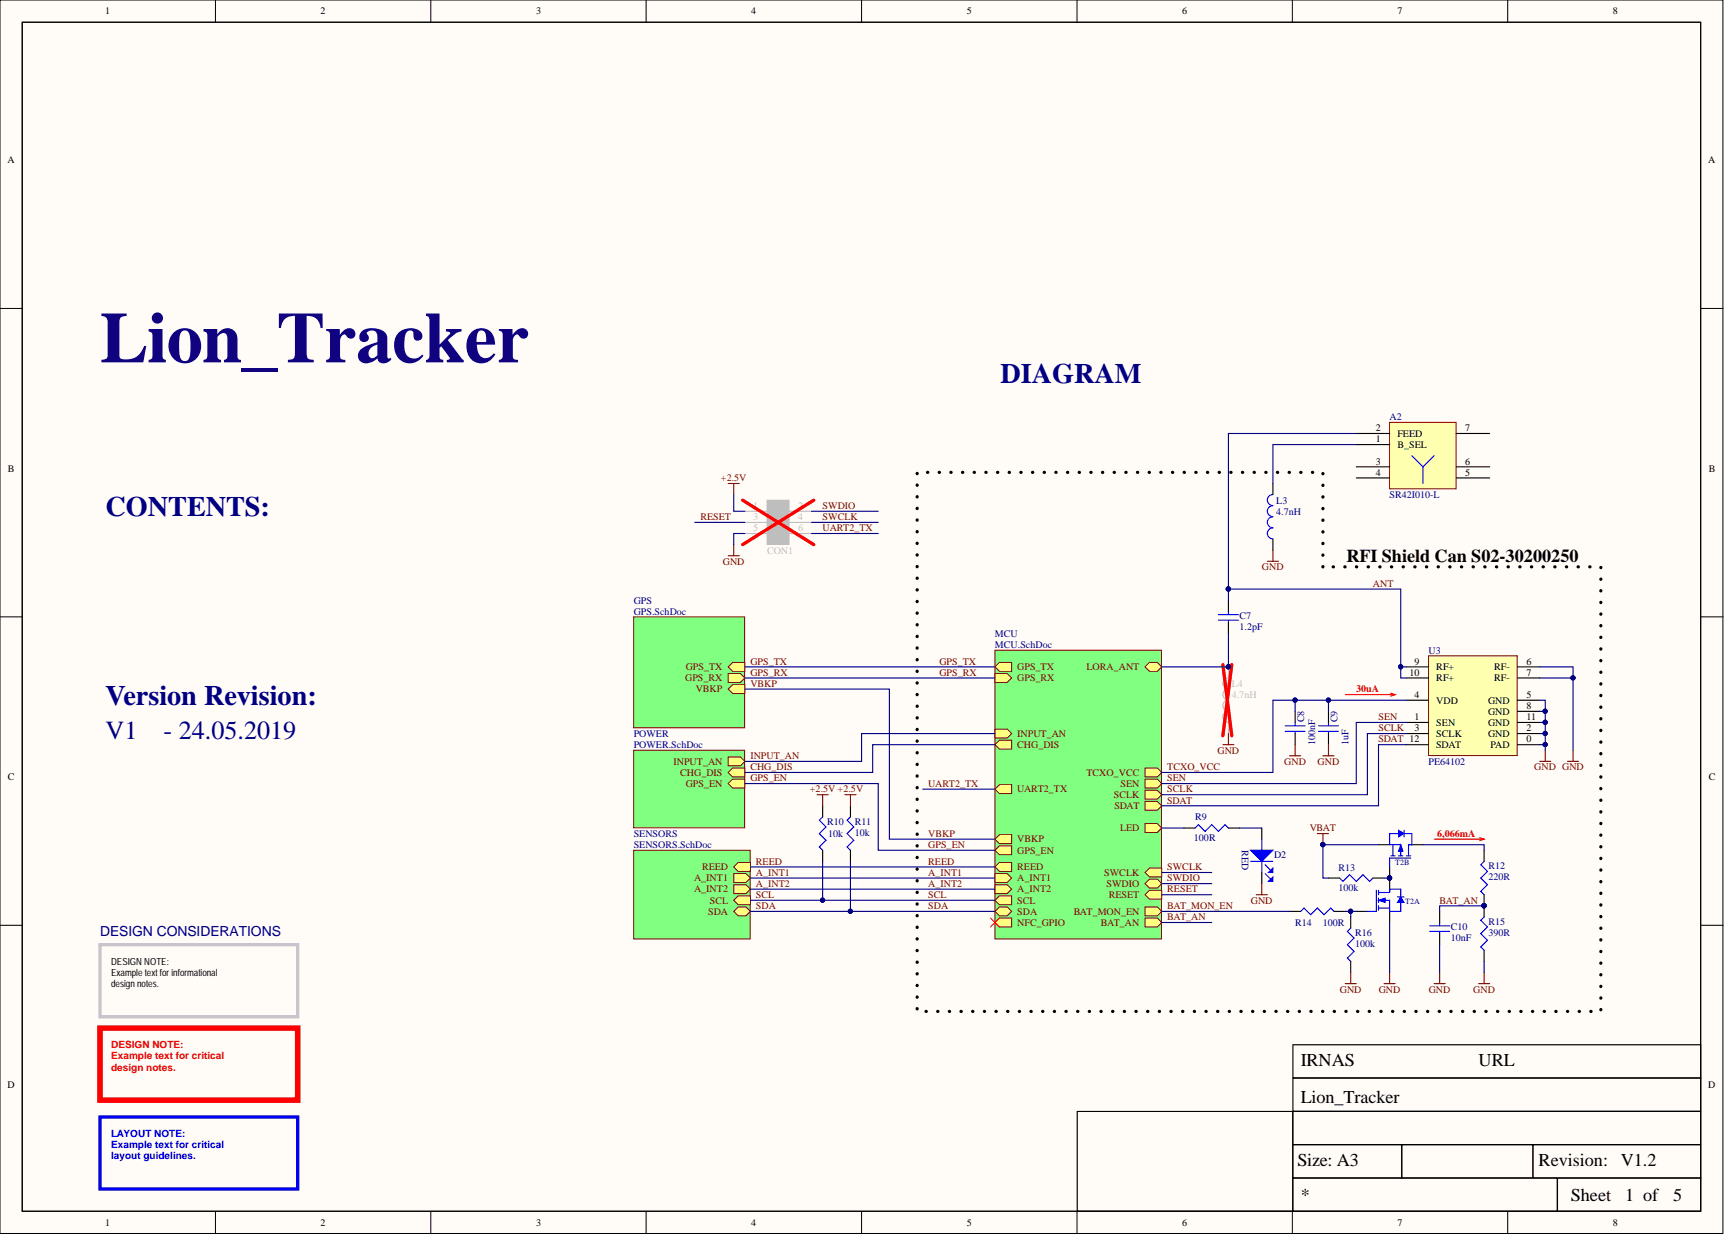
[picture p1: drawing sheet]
<svg xmlns="http://www.w3.org/2000/svg" width="393mm" height="282mm" viewBox="0 0 393 282" stroke-linecap="round" stroke-linejoin="round" font-family="sans-serif">
<defs><g id="words">
<text font-size="16.5" fill="#11037f" x="22.8" y="82.6">Lion_Tracker</text>
<g font-size="6.4" fill="#000080">
<text x="228.1" y="87.3">DIAGRAM</text>
<text x="24.1" y="117.7">CONTENTS:</text>
<text x="24.1" y="160.8">Version Revision:</text>
</g>
<g font-size="6" fill="#000080">
<text x="24.1" y="168.6">V1</text>
<text x="37.3" y="168.6">- 24.05.2019</text>
</g>
<g font-size="4.1">
<text x="307" y="128.1">RFI Shield Can S02-30200250</text>
<text x="296.6" y="243.2">IRNAS</text>
<text x="337.2" y="243.2">URL</text>
<text x="296.6" y="251.6">Lion_Tracker</text>
<text x="295.8" y="266">Size: A3</text>
<text x="350.8" y="266">Revision:</text>
<text x="369.6" y="266">V1.2</text>
<text x="296.6" y="273.9">*</text>
<text x="358.2" y="273.9">Sheet</text>
<text x="370.6" y="273.9">1 of</text>
<text x="381.5" y="273.9">5</text>
</g>
<text font-size="3.2" fill="#000080" x="22.8" y="213.5">DESIGN CONSIDERATIONS</text>
<g font-size="2.3">
<text x="24" y="3.3">1</text>
<text x="73.1" y="3.3">2</text>
<text x="122.2" y="3.3">3</text>
<text x="171.3" y="3.3">4</text>
<text x="220.5" y="3.3">5</text>
<text x="269.6" y="3.3">6</text>
<text x="318.7" y="3.3">7</text>
<text x="367.8" y="3.3">8</text>
<text x="1.7" y="37.2">A</text>
<text x="389.5" y="37.2">A</text>
<text x="313.7" y="100.9">1</text>
<text x="313.7" y="98.3">2</text>
<text x="318.6" y="99.6">FEED</text>
<text x="334.1" y="98.3">7</text>
<text x="1.8" y="107.6">B</text>
<text x="313.7" y="106">3</text>
<text x="318.6" y="102.2">B_SEL</text>
<text x="334.1" y="106">6</text>
<text x="389.6" y="107.6">B</text>
<text x="313.7" y="108.5">4</text>
<text x="334.1" y="108.5">5</text>
<text x="321.4" y="154.1">10</text>
<text x="322.6" y="151.6">9</text>
<text x="327.5" y="152.8">RF+</text>
<text x="327.5" y="155.4">RF+</text>
<text x="340.7" y="152.8">RF-</text>
<text x="340.7" y="155.4">RF-</text>
<text x="348.1" y="151.6">6</text>
<text x="348.1" y="154.1">7</text>
<text x="322.6" y="159.2">4</text>
<text x="327.5" y="160.4">VDD</text>
<text x="339.3" y="160.4">GND</text>
<text x="348.1" y="159.2">5</text>
<text x="348.1" y="161.7">8</text>
<text x="322.6" y="164.2">1</text>
<text x="322.6" y="166.8">3</text>
<text x="327.5" y="165.5">SEN</text>
<text x="339.3" y="163">GND</text>
<text x="339.3" y="165.5">GND</text>
<text x="348.1" y="166.8">2</text>
<text x="348.1" y="164.2">11</text>
<text x="327.5" y="168">SCLK</text>
<text x="327.5" y="170.6">SDAT</text>
<text x="339.3" y="168">GND</text>
<text x="339.9" y="170.6">PAD</text>
<text x="348.1" y="169.3">0</text>
<text x="1.8" y="177.9">C</text>
<text x="389.6" y="177.9">C</text>
<text x="1.7" y="248.2">D</text>
<text x="389.5" y="248.2">D</text>
<text x="24" y="279.6">1</text>
<text x="73.1" y="279.6">2</text>
<text x="122.2" y="279.6">3</text>
<text x="171.3" y="279.6">4</text>
<text x="220.5" y="279.6">5</text>
<text x="269.6" y="279.6">6</text>
<text x="318.7" y="279.6">7</text>
<text x="367.8" y="279.6">8</text>
</g>
<g font-size="2.3" fill="#000080">
<text x="316.9" y="95.8">A2</text>
<text x="316.9" y="113.6">SR42I010-L</text>
<text x="291" y="114.8">L3</text>
<text x="291" y="117.4">4.7nH</text>
<text x="144.5" y="137.6">GPS</text>
<text x="144.5" y="140.2">GPS.SchDoc</text>
<text x="282.6" y="141.2">C7</text>
<text x="282.6" y="143.7">1.2pF</text>
<text x="226.9" y="145.2">MCU</text>
<text x="226.9" y="147.8">MCU.SchDoc</text>
<text x="325.7" y="149">U3</text>
<text x="297.4" y="164.8" transform="rotate(-90 297.4 164.8)">C8</text>
<text x="305" y="164.8" transform="rotate(-90 305 164.8)">C9</text>
<text x="144.5" y="168">POWER</text>
<text x="144.5" y="170.6">POWER.SchDoc</text>
<text x="299.9" y="169.8" transform="rotate(-90 299.9 169.8)">100nF</text>
<text x="307.5" y="169.8" transform="rotate(-90 307.5 169.8)">1uF</text>
<text x="325.7" y="174.4">PE64102</text>
<text x="144.5" y="190.9">SENSORS</text>
<text x="188.6" y="188.1">R10</text>
<text x="188.9" y="190.9">10k</text>
<text x="194.9" y="188.1">R11</text>
<text x="194.9" y="190.6">10k</text>
<text x="272.3" y="191.9">100R</text>
<text x="272.5" y="187.1">R9</text>
<text x="144.5" y="193.4">SENSORS.SchDoc</text>
<text x="283.2" y="193.9" transform="rotate(90 283.2 193.9)">RED</text>
<text x="290.5" y="195.7">D2</text>
<text x="305.2" y="198.7">R13</text>
<text x="305.2" y="203.3">100k</text>
<text x="339.4" y="198.2">R12</text>
<text x="339.4" y="200.7">220R</text>
<text x="295.3" y="211.1">R14</text>
<text x="301.7" y="211.1">100R</text>
<text x="309" y="213.4">R16</text>
<text x="309" y="216">100k</text>
<text x="330.8" y="212.2">C10</text>
<text x="330.8" y="214.7">10nF</text>
<text x="339.4" y="210.9">R15</text>
<text x="339.4" y="213.4">390R</text>
</g>
<g font-size="2.3" fill="#800000">
<text x="164.4" y="109.8">+2.5V</text>
<text x="159.7" y="118.6">RESET</text>
<text x="187.6" y="116.1">SWDIO</text>
<text x="187.6" y="118.6">SWCLK</text>
<text x="187.6" y="121.2">UART2_TX</text>
<text x="164.8" y="128.8">GND</text>
<text x="287.8" y="130">GND</text>
<text x="313.1" y="133.8">ANT</text>
<text x="156.2" y="155.4">GPS_RX</text>
<text x="156.4" y="152.8">GPS_TX</text>
<text x="171.1" y="154.1">GPS_RX</text>
<text x="171.1" y="151.6">GPS_TX</text>
<text x="214.2" y="151.6">GPS_TX</text>
<text x="214.2" y="154.1">GPS_RX</text>
<text x="232" y="155.4">GPS_RX</text>
<text x="232" y="152.8">GPS_TX</text>
<text x="247.8" y="152.8">LORA_ANT</text>
<text x="158.6" y="157.9">VBKP</text>
<text x="171.1" y="156.6">VBKP</text>
<text x="314.3" y="164.2">SEN</text>
<text x="314.3" y="166.8">SCLK</text>
<text x="171.1" y="173.1">INPUT_AN</text>
<text x="232" y="168">INPUT_AN</text>
<text x="232" y="170.6">CHG_DIS</text>
<text x="277.6" y="171.9">GND</text>
<text x="314.3" y="169.3">SDAT 12</text>
<text x="153.6" y="174.4">INPUT_AN</text>
<text x="155.1" y="176.9">CHG_DIS</text>
<text x="156.4" y="179.5">GPS_EN</text>
<text x="171.1" y="178.2">GPS_EN</text>
<text x="171.1" y="175.7">CHG_DIS</text>
<text x="211.7" y="179.5">UART2_TX</text>
<text x="247.8" y="176.9">TCXO_VCC</text>
<text x="255.5" y="179.5">SEN</text>
<text x="266.2" y="175.7">TCXO_VCC</text>
<text x="266.2" y="178.2">SEN</text>
<text x="292.8" y="174.4">GND</text>
<text x="300.4" y="174.4">GND</text>
<text x="349.9" y="175.7">GND GND</text>
<text x="184.7" y="180.7">+2.5V +2.5V</text>
<text x="232" y="180.7">UART2_TX</text>
<text x="254" y="182">SCLK</text>
<text x="254.1" y="184.5">SDAT</text>
<text x="266.2" y="180.7">SCLK</text>
<text x="266.2" y="183.3">SDAT</text>
<text x="211.7" y="190.9">VBKP</text>
<text x="255.4" y="189.6">LED</text>
<text x="298.7" y="189.6">VBAT</text>
<text x="172.4" y="197.2">REED</text>
<text x="211.7" y="193.4">GPS_EN</text>
<text x="211.7" y="197.2">REED</text>
<text x="232" y="194.7">GPS_EN</text>
<text x="232" y="192.1">VBKP</text>
<text x="158.3" y="203.5">A_INT2</text>
<text x="158.3" y="201">A_INT1</text>
<text x="160.1" y="198.5">REED</text>
<text x="172.4" y="202.3">A_INT2</text>
<text x="172.4" y="199.7">A_INT1</text>
<text x="211.7" y="199.7">A_INT1</text>
<text x="211.7" y="202.3">A_INT2</text>
<text x="232" y="203.5">A_INT2</text>
<text x="232" y="201">A_INT1</text>
<text x="232" y="198.5">REED</text>
<text x="251.8" y="199.7">SWCLK</text>
<text x="252.3" y="202.3">SWDIO</text>
<text x="266.2" y="203.5">RESET</text>
<text x="266.2" y="201">SWDIO</text>
<text x="266.2" y="198.5">SWCLK</text>
<text x="161.5" y="208.6">SDA</text>
<text x="161.9" y="206.1">SCL</text>
<text x="172.4" y="207.3">SDA</text>
<text x="172.4" y="204.8">SCL</text>
<text x="211.7" y="204.8">SCL</text>
<text x="211.7" y="207.3">SDA</text>
<text x="232" y="206.1">SCL</text>
<text x="232" y="208.6">SDA</text>
<text x="244.8" y="208.6">BAT_MON_EN</text>
<text x="252.8" y="204.8">RESET</text>
<text x="266.2" y="207.3">BAT_MON_EN</text>
<text x="266.2" y="209.9">BAT_AN</text>
<text x="285.2" y="206.1">GND</text>
<text x="328.3" y="206.1">BAT_AN</text>
<text x="232" y="211.1">NFC_GPIO</text>
<text x="251" y="211.1">BAT_AN</text>
<text x="305.5" y="226.3">GND</text>
<text x="314.4" y="226.3">GND</text>
<text x="325.8" y="226.3">GND</text>
<text x="335.9" y="226.3">GND</text>
</g>
<g font-size="2.3" fill="#bfbebc">
<text x="171.7" y="116.1">1</text>
<text x="171.7" y="118.6">3</text>
<text x="182" y="116.1">2</text>
<text x="182" y="118.6">4</text>
<text x="171.7" y="121.2">5</text>
<text x="182" y="121.2">6</text>
<text x="174.9" y="126.2">CON1</text>
<text x="280.9" y="156.6">L4</text>
<text x="280.9" y="159.2">4.7nH</text>
</g>
<g font-size="2.3" fill="#f00">
<text x="309.2" y="157.9">30uA</text>
<text x="327.7" y="190.9">6,066mA</text>
<text x="25.3" y="239.1">DESIGN NOTE:</text>
<text x="25.3" y="241.6">Example text for critical</text>
<text x="25.3" y="244.1">design notes.</text>
</g>
<g font-size="2.3" fill="#00f">
<text x="25.3" y="259.3">LAYOUT NOTE:</text>
<text x="25.3" y="261.9">Example text for critical</text>
<text x="25.3" y="264.4">layout guidelines.</text>
</g>
<g font-size="2.2">
<text x="25.3" y="220.1">DESIGN NOTE:</text>
<text x="25.3" y="222.6">Example text for informational</text>
<text x="25.3" y="225.1">design notes.</text>
</g>
<g font-size="1.8" fill="#000080">
<text x="318.1" y="197.3">T2B</text>
<text x="320.4" y="206.2">T2A</text>
</g>
</g></defs>
<g fill="#fffcf8" stroke="#000" stroke-width=".23">
<path d="M0 0h392.9v281.3h-392.9z"/>
<path d="M5.1 5.1h382.7v271.1h-382.7z"/>
</g>
<g fill="none" stroke="#000" stroke-width=".23">
<path d="M49.1 0v5.1M98.2 0v5.1M147.3 0v5.1M196.5 0v5.1M245.6 0v5.1M294.7 0v5.1M343.8 0v5.1M0 70.3h5.1M387.9 70.3h5M0 140.7h5.1M387.9 140.7h5M0 211h5.1"/>
<path d="M387.9 211h5M49.1 276.3v5M98.2 276.3v5M147.3 276.3v5M196.5 276.3v5M245.6 276.3v5M294.7 276.3v5M343.8 276.3v5"/>
</g>
<path d="M5.1 5.1h382.7v271.1h-382.7zM294.8 238.3h93v7.5h-93zM245.6 253.5h49.2v22.7h-49.2zM294.8 253.5h93v7.5h-93zM294.8 245.9h93v7.5h-93zM294.8 261.1h24.8v7.5h-24.8zM294.8 268.7h60.3v7.5h-60.3zM319.7 261.1h29.8v7.5h-29.8zM349.6 261.1h38.2v7.5h-38.2zM355.2 268.7h32.6v7.5h-32.6z" fill="none" stroke="#000" stroke-width=".25"/>
<path d="M22.8 215.4h45.1v16.5h-45.1z" fill="none" stroke="#c6c3c6" stroke-width=".76"/>
<path d="M22.8 234.5h45.1v16.4h-45.1z" fill="none" stroke="#f00" stroke-width="1.3"/>
<path d="M22.8 254.7h45.1v16.5h-45.1z" fill="none" stroke="#00f" stroke-width=".76"/>
<path d="M144.5 193.9h26.6v20.2h-26.6z" fill="#80ff80" stroke="#800000" stroke-width=".23"/>
<path d="M167.3 205.3l1-1h2.8v2h-2.8z" fill-rule="evenodd" fill="#ffff80"/>
<path d="M167.3 205.3l1-1h2.8v2h-2.8z" fill="none" stroke="#800000" stroke-width=".23"/>
<path d="M167.3 207.8l1-1h1.8l1 1-1 1.1h-1.8z" fill-rule="evenodd" fill="#ffff80"/>
<path d="M167.3 207.8l1-1h1.8l1 1-1 1.1h-1.8z" fill="none" stroke="#800000" stroke-width=".23"/>
<path d="M167.3 197.7l1-1h2.8v2h-2.8z" fill-rule="evenodd" fill="#ffff80"/>
<path d="M167.3 197.7l1-1h2.8v2h-2.8z" fill="none" stroke="#800000" stroke-width=".23"/>
<path d="M167.3 201.8h2.8l1 1-1 1h-2.8z" fill-rule="evenodd" fill="#ffff80"/>
<path d="M167.3 201.8h2.8l1 1-1 1h-2.8z" fill="none" stroke="#800000" stroke-width=".23"/>
<path d="M167.3 199.2h2.8l1 1-1 1.1h-2.8z" fill-rule="evenodd" fill="#ffff80"/>
<path d="M167.3 199.2h2.8l1 1-1 1.1h-2.8z" fill="none" stroke="#800000" stroke-width=".23"/>
<path d="M226.9 148.3h38v65.8h-38z" fill="#80ff80" stroke="#800000" stroke-width=".23"/>
<path d="M261.1 204l1-1h2.8v2.1h-2.8z" fill-rule="evenodd" fill="#ffff80"/>
<path d="M261.1 204l1-1h2.8v2.1h-2.8z" fill="none" stroke="#800000" stroke-width=".23"/>
<path d="M226.9 153.6h2.8l1 1-1 1h-2.8z" fill-rule="evenodd" fill="#ffff80"/>
<path d="M226.9 153.6h2.8l1 1-1 1h-2.8z" fill="none" stroke="#800000" stroke-width=".23"/>
<path d="M226.9 205.3l1-1h2.8v2h-2.8z" fill-rule="evenodd" fill="#ffff80"/>
<path d="M226.9 205.3l1-1h2.8v2h-2.8z" fill="none" stroke="#800000" stroke-width=".23"/>
<path d="M261.1 152.1l1-1h1.8l1 1-1 1h-1.8z" fill-rule="evenodd" fill="#ffff80"/>
<path d="M261.1 152.1l1-1h1.8l1 1-1 1h-1.8z" fill="none" stroke="#800000" stroke-width=".23"/>
<path d="M261.1 201.5l1-1h1.8l1 1-1 1h-1.8z" fill-rule="evenodd" fill="#ffff80"/>
<path d="M261.1 201.5l1-1h1.8l1 1-1 1h-1.8z" fill="none" stroke="#800000" stroke-width=".23"/>
<path d="M226.9 193.9l1-1h2.8v2h-2.8z" fill-rule="evenodd" fill="#ffff80"/>
<path d="M226.9 193.9l1-1h2.8v2h-2.8z" fill="none" stroke="#800000" stroke-width=".23"/>
<path d="M226.9 152.1l1-1h2.8v2h-2.8z" fill-rule="evenodd" fill="#ffff80"/>
<path d="M226.9 152.1l1-1h2.8v2h-2.8z" fill="none" stroke="#800000" stroke-width=".23"/>
<path d="M261.1 199l1-1h2.8v2h-2.8z" fill-rule="evenodd" fill="#ffff80"/>
<path d="M261.1 199l1-1h2.8v2h-2.8z" fill="none" stroke="#800000" stroke-width=".23"/>
<path d="M226.9 207.8l1-1h1.8l1 1-1 1.1h-1.8z" fill-rule="evenodd" fill="#ffff80"/>
<path d="M226.9 207.8l1-1h1.8l1 1-1 1.1h-1.8z" fill="none" stroke="#800000" stroke-width=".23"/>
<path d="M226.9 201.8h2.8l1 1-1 1h-2.8z" fill-rule="evenodd" fill="#ffff80"/>
<path d="M226.9 201.8h2.8l1 1-1 1h-2.8z" fill="none" stroke="#800000" stroke-width=".23"/>
<path d="M226.9 199.2h2.8l1 1-1 1.1h-2.8z" fill-rule="evenodd" fill="#ffff80"/>
<path d="M226.9 199.2h2.8l1 1-1 1.1h-2.8z" fill="none" stroke="#800000" stroke-width=".23"/>
<path d="M226.9 197.7l1-1h2.8v2h-2.8z" fill-rule="evenodd" fill="#ffff80"/>
<path d="M226.9 197.7l1-1h2.8v2h-2.8z" fill="none" stroke="#800000" stroke-width=".23"/>
<path d="M226.9 191.4l1-1h2.8v2h-2.8z" fill-rule="evenodd" fill="#ffff80"/>
<path d="M226.9 191.4l1-1h2.8v2h-2.8z" fill="none" stroke="#800000" stroke-width=".23"/>
<path d="M261.1 209.4h2.8l1 1-1 1h-2.8z" fill-rule="evenodd" fill="#ffff80"/>
<path d="M261.1 209.4h2.8l1 1-1 1h-2.8z" fill="none" stroke="#800000" stroke-width=".23"/>
<path d="M261.1 206.8h2.8l1 1-1 1.1h-2.8z" fill-rule="evenodd" fill="#ffff80"/>
<path d="M261.1 206.8h2.8l1 1-1 1.1h-2.8z" fill="none" stroke="#800000" stroke-width=".23"/>
<path d="M261.1 187.8h2.8l1 1-1 1h-2.8z" fill-rule="evenodd" fill="#ffff80"/>
<path d="M261.1 187.8h2.8l1 1-1 1h-2.8z" fill="none" stroke="#800000" stroke-width=".23"/>
<path d="M226.9 180l1-1.1h2.8v2.1h-2.8z" fill-rule="evenodd" fill="#ffff80"/>
<path d="M226.9 180l1-1.1h2.8v2.1h-2.8z" fill="none" stroke="#800000" stroke-width=".23"/>
<path d="M226.9 210.4l1-1h2.8v2h-2.8z" fill-rule="evenodd" fill="#ffff80"/>
<path d="M226.9 210.4l1-1h2.8v2h-2.8z" fill="none" stroke="#800000" stroke-width=".23"/>
<path d="M261.1 182.8h2.8l1 1-1 1h-2.8z" fill-rule="evenodd" fill="#ffff80"/>
<path d="M261.1 182.8h2.8l1 1-1 1h-2.8z" fill="none" stroke="#800000" stroke-width=".23"/>
<path d="M261.1 180.2h2.8l1 1-1 1h-2.8z" fill-rule="evenodd" fill="#ffff80"/>
<path d="M261.1 180.2h2.8l1 1-1 1h-2.8z" fill="none" stroke="#800000" stroke-width=".23"/>
<path d="M261.1 177.7h2.8l1 1-1 1h-2.8z" fill-rule="evenodd" fill="#ffff80"/>
<path d="M261.1 177.7h2.8l1 1-1 1h-2.8z" fill="none" stroke="#800000" stroke-width=".23"/>
<path d="M226.9 166.3h2.8l1 1-1 1h-2.8z" fill-rule="evenodd" fill="#ffff80"/>
<path d="M226.9 166.3h2.8l1 1-1 1h-2.8z" fill="none" stroke="#800000" stroke-width=".23"/>
<path d="M226.9 169.8l1-1h2.8v2h-2.8z" fill-rule="evenodd" fill="#ffff80"/>
<path d="M226.9 169.8l1-1h2.8v2h-2.8z" fill="none" stroke="#800000" stroke-width=".23"/>
<path d="M261.1 175.1h2.8l1 1.1-1 1h-2.8z" fill-rule="evenodd" fill="#ffff80"/>
<path d="M261.1 175.1h2.8l1 1.1-1 1h-2.8z" fill="none" stroke="#800000" stroke-width=".23"/>
<path d="M272.5 188.8l.8-.7 1.5 1.5 1.5-1.5 1.5 1.5 1.6-1.5 .7 .7" fill="none" stroke="#00f" stroke-width=".25"/>
<path d="M270 188.8h2.5M280.1 188.8h2.5" fill="none" stroke="#000" stroke-width=".25"/>
<path d="M285.2 193.9h5.1l-2.6 2.5z" fill="#00f"/>
<path d="M285.2 193.9h5.1l-2.6 2.5z" fill="none" stroke="#00f" stroke-width=".25"/>
<path d="M289.2 199l1.1-1v1z" fill="#00f"/>
<path d="M289.2 199l1.1-1v1z" fill="none" stroke="#00f" stroke-width=".25"/>
<path d="M289.2 201l1.1-1v1z" fill="#00f"/>
<g fill="none" stroke="#00f" stroke-width=".25">
<path d="M187.6 186.3l-.8 .8 1.5 1.5-1.5 1.5 1.5 1.5-1.5 1.5 .8 .8M193.9 186.3l-.7 .8 1.5 1.5-1.5 1.5 1.5 1.5-1.5 1.5 .7 .8M285.2 196.4h5.1M287.7 191.4v7.6M288.5 197.2l1.2 1.3M288.5 199.2l1.2 1.3M289.2 201l1.1-1v1zM313.8 203v4.8h-2M314.3 203.5h2.6M314.3 205.3h2.6v1.8h-2.6M314.3 203v1M314.3 204.8v1"/>
<path d="M314.3 206.6v1"/>
</g>
<path d="M187.6 183.8v2.5M187.6 193.9v2.5M193.9 183.8v2.5M193.9 193.9v2.5M287.7 188.8v2.6M287.7 199v2.5M309.3 207.8h2.5M316.9 200.2v2.6M316.9 207.8v2.6" fill="none" stroke="#000" stroke-width=".25"/>
<path d="M166 110.3h2.6M167.3 110.3v2.5M166 126.7h2.6M167.3 124.2v2.5M186.3 181.2h2.6M187.6 181.2v2.6M192.7 181.2h2.5M193.9 181.2v2.6M286.5 204h2.5M287.7 201.5v2.5" fill="none" stroke="#800000" stroke-width=".25"/>
<path d="M169.8 116.6h5.1M169.8 119.1h5.1M180 116.6h5.1M180 119.1h5.1M169.8 121.7h5.1M180 121.7h5.1M280.1 159.7a1.24 1.24 0 0 0-1.3 1.2 1.24 1.24 0 0 0 1.3 1.3M280.1 157.2a1.24 1.24 0 0 0-1.3 1.2 1.24 1.24 0 0 0 1.3 1.2M280.1 152.1v2.5a1.24 1.24 0 0 0-1.3 1.3 1.24 1.24 0 0 0 1.3 1.2M280.1 162.2a1.24 1.24 0 0 0-1.3 1.3 1.24 1.24 0 0 0 1.3 1.2M280.1 164.8v2.5" fill="none" stroke="#bfbebc" stroke-width=".25"/>
<path d="M174.9 114.1h5v10.1h-5z" fill="#bfbebc" stroke="#bfbebc" stroke-width=".23"/>
<path d="M169.3 114.1l16.3 10.1M185.6 114.1l-16.3 10.1M278.8 151.6l2.1 16.2M280.9 151.6l-2.1 16.2" fill="none" stroke="#f00" stroke-width=".76"/>
<g fill="#000080" stroke="#000080" stroke-width=".23">
<circle cx="280.1" cy="152.1" r=".48"/>
<circle cx="316.8" cy="200.2" r=".48"/>
</g>
<path d="M314.3 205.3l1.6-.5v1z" fill="#00f"/>
<path d="M314.3 205.3l1.6-.5v1z" fill="none" stroke="#00f" stroke-width=".23"/>
<path d="M316.9 203.5v-.7h2.5v1.7M318.6 204.5h1.6M319.4 205.8v2h-2.5" fill="none" stroke="#00f" stroke-width=".25"/>
<path d="M319.4 204.5l.8 1.3h-1.6z" fill="#00f"/>
<path d="M319.4 204.5l.8 1.3h-1.6z" fill="none" stroke="#00f" stroke-width=".23"/>
<path d="M317.1 195.2h1M317.6 195.2v-2.6h1.8v2.6M318.9 195.2h1M320.7 195.2h1M321.2 192.6v2.6M321.7 195.7h-4.8v2M316.9 207.1v.7" fill="none" stroke="#00f" stroke-width=".25"/>
<circle cx="316.8" cy="200.2" r=".48" fill="#000080" stroke="#000080" stroke-width=".23"/>
<path d="M314.3 192.6h2.6M316.9 197.7v2.5M321.9 192.6h2.6" fill="none" stroke="#000" stroke-width=".25"/>
<path d="M319.4 192.6l.5 1.6h-1z" fill="#00f"/>
<path d="M319.4 192.6l.5 1.6h-1z" fill="none" stroke="#00f" stroke-width=".23"/>
<path d="M318.9 190.1h-2v2.5M320.2 190.1h1.7v2.5h-.7M320.2 189.3v1.6" fill="none" stroke="#00f" stroke-width=".25"/>
<path d="M318.9 189.3l1.3 .8-1.3 .8z" fill="#00f"/>
<path d="M318.9 189.3l1.3 .8-1.3 .8z" fill="none" stroke="#00f" stroke-width=".23"/>
<g fill="none" stroke="#00f" stroke-width=".25">
<path d="M280.1 139.4v.8M277.8 140.2h4.6M277.8 141.4h4.6M280.1 141.4v.5M293 165.5h4.6M293 166.8h4.6M295.3 164.8v.7M295.3 166.8v.5M300.6 165.5h4.6M300.6 166.8h4.6M302.9 164.8v.7M302.9 166.8v.5"/>
<path d="M316.9 192.6h.7M338.4 196.4l-.7 .8 1.5 1.5-1.5 1.5 1.5 1.6-1.5 1.5 .7 .7M296.6 207.8l.8-.7 1.5 1.5 1.5-1.5 1.5 1.5 1.5-1.5 .8 .7M305.5 200.2l.7 .8 1.5-1.5 1.6 1.5 1.5-1.5 1.5 1.5 .8-.8M308 211.6l-.8 .8 1.6 1.5-1.6 1.5 1.6 1.6-1.6 1.5 .8 .7M326 211.1h4.6M326 212.4h4.6M328.3 210.4v.7M328.3 212.4v.5M338.4 209.1l-.7 .8 1.5 1.5-1.5 1.5 1.5 1.5-1.5 1.6 .7 .7"/>
</g>
<g fill="#000080" stroke="#000080" stroke-width=".23">
<circle cx="316.8" cy="200.2" r=".48"/>
<circle cx="301.6" cy="192.6" r=".48"/>
<circle cx="338.4" cy="206.6" r=".48"/>
</g>
<g fill="none" stroke="#000" stroke-width=".25">
<path d="M280.1 136.9v2.5M280.1 141.9v2.6M295.3 162.2v2.6M295.3 167.3v2.5M302.9 162.2v2.6M302.9 167.3v2.5M338.4 193.9v2.5M294.1 207.8h2.5M302.9 200.2h2.6M304.2 207.8h2.5M308 209.1v2.5M308 219.2v2.6"/>
<path d="M313.1 200.2h2.5M328.3 207.8v2.6M328.3 212.9v2.5M338.4 204v5.1M338.4 216.7v2.5"/>
</g>
<g fill="none" stroke="#800000" stroke-width=".25">
<path d="M278.8 169.8h2.6M280.1 167.3v2.5M294.1 172.4h2.5M295.3 169.8v2.6M301.7 172.4h2.5M302.9 169.8v2.6M351.1 173.6h2.5M352.4 171.1v2.5M357.4 173.6h2.6M358.7 171.1v2.5M300.4 190.1h2.5M301.7 190.1v2.5"/>
<path d="M306.7 224.3h2.6M308 221.8v2.5M315.6 224.3h2.5M316.9 221.8v2.5M327 224.3h2.5M328.3 221.8v2.5M337.2 224.3h2.5M338.4 221.8v2.5"/>
</g>
<path d="M327 191.4h11.4M337.4 191l1 .4-1 .3" fill="none" stroke="#f00" stroke-width=".25"/>
<path d="M325.7 149.5h20.3v22.8h-20.3z" fill="#ffffb0" stroke="#800000" stroke-width=".23"/>
<g fill="none" stroke="#000" stroke-width=".25">
<path d="M320.7 159.7h5M320.7 152.1h5M320.7 154.6h5M346 159.7h5.1M346 152.1h5.1M346 154.6h5.1M320.7 164.8h5M320.7 167.3h5M320.7 169.8h5M346 164.8h5.1M346 167.3h5.1M346 162.2h5.1"/>
<path d="M346 169.8h5.1"/>
</g>
<path d="M144.5 140.7h25.3v25.3h-25.3z" fill="#80ff80" stroke="#800000" stroke-width=".23"/>
<path d="M166 157.2l1.1-1.1h2.7v2.1h-2.7z" fill-rule="evenodd" fill="#ffff80"/>
<path d="M166 157.2l1.1-1.1h2.7v2.1h-2.7z" fill="none" stroke="#800000" stroke-width=".23"/>
<path d="M166 153.6h2.8l1 1-1 1h-2.8z" fill-rule="evenodd" fill="#ffff80"/>
<path d="M166 153.6h2.8l1 1-1 1h-2.8z" fill="none" stroke="#800000" stroke-width=".23"/>
<path d="M166 152.1l1.1-1h2.7v2h-2.7z" fill-rule="evenodd" fill="#ffff80"/>
<path d="M166 152.1l1.1-1h2.7v2h-2.7z" fill="none" stroke="#800000" stroke-width=".23"/>
<path d="M144.5 171.1h25.3v17.7h-25.3z" fill="#80ff80" stroke="#800000" stroke-width=".23"/>
<path d="M166 178.7l1.1-1h2.7v2h-2.7z" fill-rule="evenodd" fill="#ffff80"/>
<path d="M166 178.7l1.1-1h2.7v2h-2.7z" fill="none" stroke="#800000" stroke-width=".23"/>
<path d="M166 176.2l1.1-1.1h2.7v2.1h-2.7z" fill-rule="evenodd" fill="#ffff80"/>
<path d="M166 176.2l1.1-1.1h2.7v2.1h-2.7z" fill="none" stroke="#800000" stroke-width=".23"/>
<path d="M166 172.6h2.8l1 1-1 1h-2.8z" fill-rule="evenodd" fill="#ffff80"/>
<path d="M166 172.6h2.8l1 1-1 1h-2.8z" fill="none" stroke="#800000" stroke-width=".23"/>
<path d="M290.3 117.9a1.24 1.24 0 0 0-1.3 1.2 1.24 1.24 0 0 0 1.3 1.2M290.3 115.3a1.24 1.24 0 0 0-1.3 1.3 1.24 1.24 0 0 0 1.3 1.2M290.3 112.8a1.24 1.24 0 0 0-1.3 1.2 1.24 1.24 0 0 0 1.3 1.3M290.3 120.4a1.24 1.24 0 0 0-1.3 1.2 1.24 1.24 0 0 0 1.3 1.3" fill="none" stroke="#00f" stroke-width=".25"/>
<path d="M290.3 110.3v2.5M290.3 122.9v2.6" fill="none" stroke="#000" stroke-width=".25"/>
<path d="M289 128h2.5M290.3 125.5v2.5" fill="none" stroke="#800000" stroke-width=".25"/>
<path d="M301.7 129.3v-21.6h-92.6v123h155.9v-101.4h-63.3" fill="none" stroke="#000" stroke-width=".76" stroke-dasharray="0 2.6"/>
<path d="M225.9 209.4l2 2M227.9 209.4l-2 2" fill="none" stroke="#f00" stroke-width=".23"/>
<path d="M306.7 158.4h11.4M317.1 158.1l1 .3-1 .3" fill="none" stroke="#f00" stroke-width=".25"/>
<path d="M316.9 96.3h15.1v15.2h-15.1z" fill="#ffffb0" stroke="#800000" stroke-width=".23"/>
<path d="M309.3 98.9h7.6M332.1 98.9h7.6M309.3 101.4h7.6M309.3 106.5h7.6M309.3 109h7.6M332.1 106.5h7.6M332.1 109h7.6" fill="none" stroke="#000" stroke-width=".25"/>
<path d="M321.9 103.9l2.6 2.6M324.5 106.5v3.8M327 103.9l-2.5 2.6" fill="none" stroke="#00f" stroke-width=".25"/>
<g fill="none" stroke="#000080" stroke-width=".25">
<path d="M309.3 98.9h-29.2v35.4M158.4 119.1h11.4M167.3 112.8v3.8h2.5M185.1 119.1h15.2M185.1 116.6h15.2M309.3 101.4h-19v8.9M169.8 121.7h-2.5v2.5M185.1 121.7h15.2M280.1 134.3h39.3v17.8h1.3M280.1 134.3v2.6M169.8 157.2h33v34.2h24.1M169.8 152.1h57.1"/>
<path d="M169.8 154.6h57.1M280.1 144.5v7.6h-15.2M295.3 159.7h-5v16.5h-25.4M302.9 159.7v2.5M319.4 152.1v2.5h1.3M320.7 159.7h-25.4v2.5M351.1 159.7h1.3v2.5M351.1 154.6h7.6v16.5M351.1 152.1h7.6v2.5M169.8 178.7h30.5v15.2h26.6M210.4 180h16.5M226.9 169.8h-27.9v6.4h-29.2"/>
<path d="M226.9 167.3h-30.4v6.3h-26.7M320.7 169.8h-6.4v14h-49.4M320.7 167.3h-8.9v13.9h-46.9M320.7 164.8h-11.4v13.9h-44.4M351.1 169.8h1.3v1.3M351.1 167.3h1.3v2.5M351.1 164.8h1.3v2.5M351.1 162.2h1.3v2.6M171.1 197.7h55.8M187.6 196.4v8.9M193.9 196.4v11.4M264.9 199h11.4"/>
<path d="M264.9 188.8h5.1M282.6 188.8h5.1M314.3 192.6h-12.6v7.6h1.2M324.5 192.6h13.9v1.3M171.1 207.8h55.8M171.1 205.3h55.8M171.1 202.8h55.8M171.1 200.2h55.8M264.9 201.5h11.4M264.9 204h11.4M264.9 207.8h29.2M264.9 210.4h11.4"/>
<path d="M306.7 207.8h1.3M309.3 207.8h-1.3v1.3M315.6 200.2h1.3M316.9 210.4v11.4M328.3 215.4v6.4M338.4 206.6h-10.1v1.2M338.4 219.2v2.6"/>
</g>
<g fill="#000080" stroke="#000080" stroke-width=".23">
<circle cx="187.6" cy="205.3" r=".48"/>
<circle cx="193.9" cy="207.8" r=".48"/>
<circle cx="316.8" cy="200.2" r=".48"/>
<circle cx="308" cy="207.8" r=".48"/>
<circle cx="301.6" cy="192.6" r=".48"/>
<circle cx="338.4" cy="206.6" r=".48"/>
<circle cx="352.3" cy="169.8" r=".48"/>
<circle cx="352.3" cy="167.3" r=".48"/>
<circle cx="352.3" cy="164.7" r=".48"/>
<circle cx="352.3" cy="162.2" r=".48"/>
<circle cx="302.9" cy="159.7" r=".48"/>
<circle cx="295.3" cy="159.7" r=".48"/>
<circle cx="280.1" cy="152.1" r=".48"/>
<circle cx="280.1" cy="134.3" r=".48"/>
<circle cx="319.4" cy="152.1" r=".48"/>
<circle cx="358.7" cy="154.6" r=".48"/>
</g>
<use href="#words"/>
</svg>
